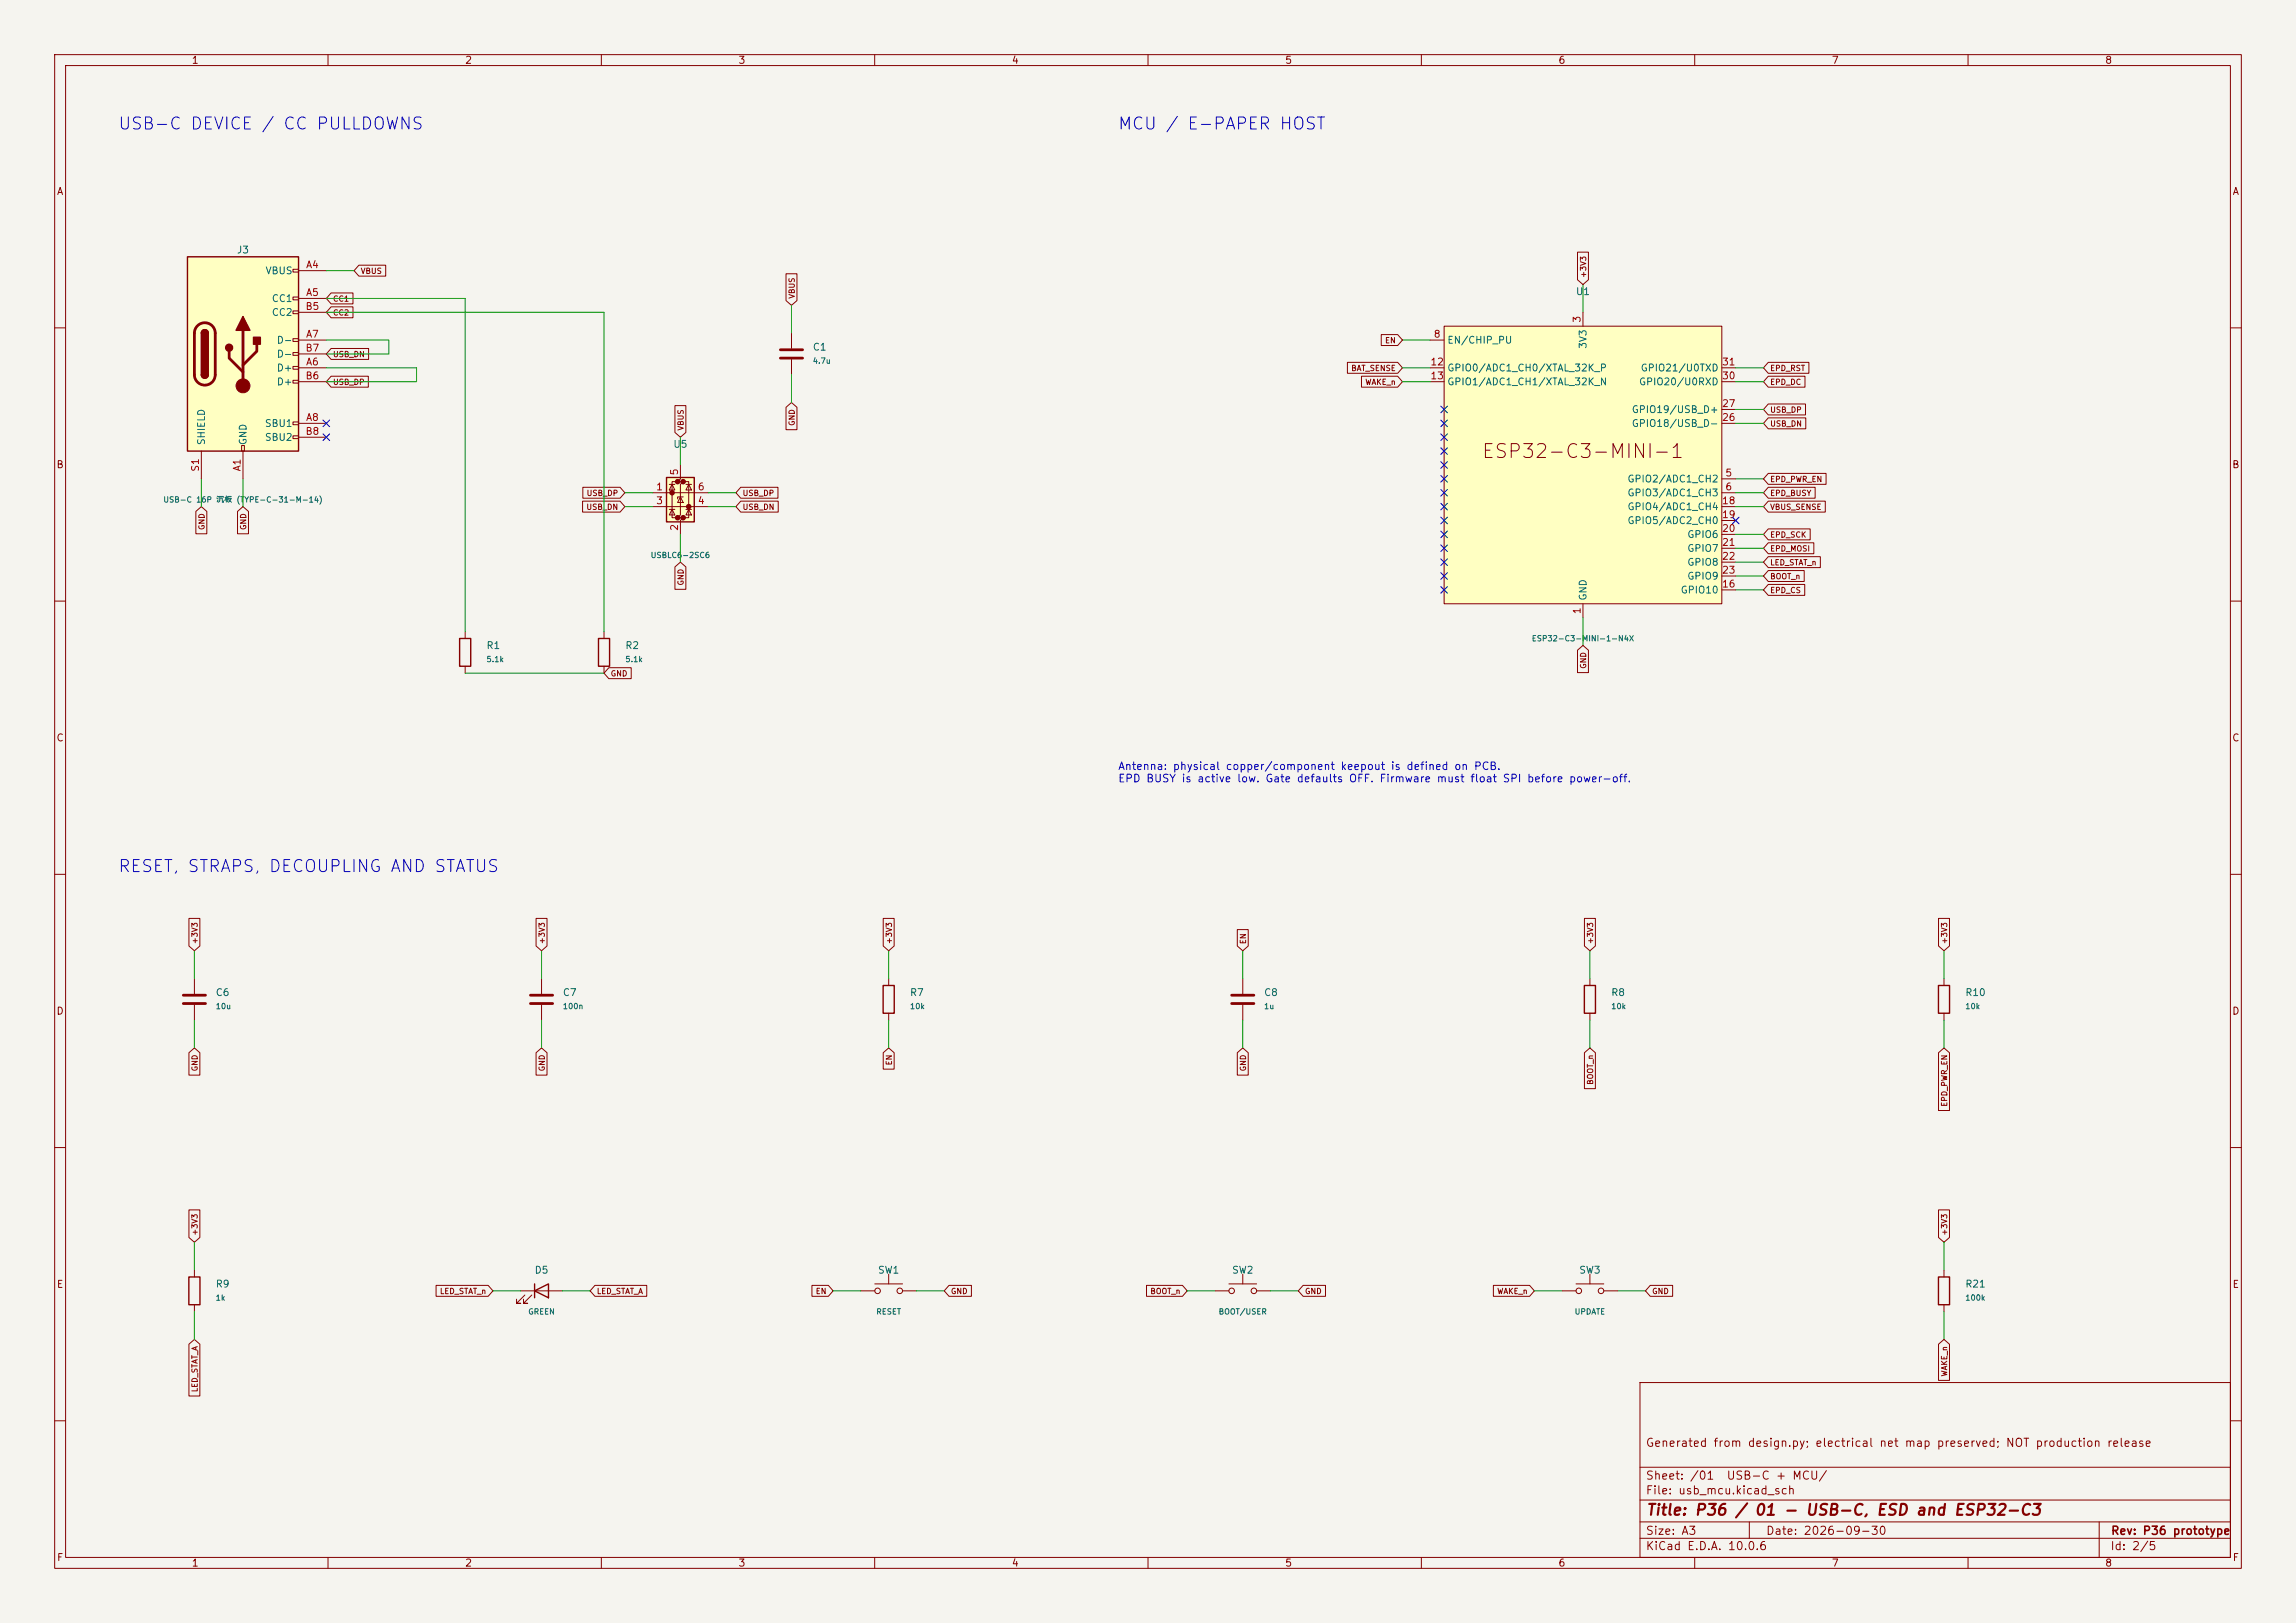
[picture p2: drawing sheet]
<svg xmlns="http://www.w3.org/2000/svg" width="420mm" height="297mm" viewBox="0 0 420 297" stroke-linecap="round" stroke-linejoin="round" font-family="sans-serif">
<defs><g id="words">
<text font-size="2.5" fill="#840000" x="270.9" y="84.5">ESP32-C3-MINI-1</text>
<g font-size="2.2" fill="#0000c2">
<text x="21.5" y="24.3">USB-C DEVICE / CC PULLDOWNS</text>
<text x="204.4" y="24.3">MCU / E-PAPER HOST</text>
<text x="21.5" y="160.2">RESET, STRAPS, DECOUPLING AND STATUS</text>
</g>
<text font-size="2" fill="#840000" x="301" y="277.8">Title: P36 / 01 - USB-C, ESD and ESP32-C3</text>
<g font-size="1.5" fill="#840000">
<text x="300.9" y="265.1">Generated from design.py; electrical net map preserved; NOT production release</text>
<text x="300.9" y="273.8">File: usb_mcu.kicad_sch</text>
<text x="300.9" y="271.1">Sheet: /01</text>
<text x="315.7" y="271.1">USB-C + MCU/</text>
<text x="300.9" y="281.2">Size: A3</text>
<text x="322.9" y="281.2">Date: 2026-09-30</text>
<text x="386" y="281.2">Rev: P36 prototype</text>
<text x="300.9" y="284">KiCad E.D.A. 10.0.6</text>
<text x="385.9" y="284">Id: 2/5</text>
</g>
<g font-size="1.4" fill="#0000c2">
<text x="204.4" y="141.3">Antenna: physical copper/component keepout is defined on PCB.</text>
<text x="204.4" y="143.5">EPD BUSY is active low. Gate defaults OFF. Firmware must float SPI before power-off.</text>
</g>
<g font-size="1.3" fill="#840000">
<text x="35" y="12">1</text>
<text x="85" y="12">2</text>
<text x="135" y="12">3</text>
<text x="185" y="12">4</text>
<text x="235" y="12">5</text>
<text x="285" y="12">6</text>
<text x="335" y="12">7</text>
<text x="385" y="12">8</text>
<text x="10.3" y="36">A</text>
<text x="408.3" y="36">A</text>
<text x="10.2" y="86">B</text>
<text x="408.2" y="86">B</text>
<text x="10.2" y="136">C</text>
<text x="408.2" y="136">C</text>
<text x="10.2" y="186">D</text>
<text x="408.2" y="186">D</text>
<text x="10.3" y="236">E</text>
<text x="408.3" y="236">E</text>
<text x="10.3" y="286">F</text>
<text x="35" y="287">1</text>
<text x="85" y="287">2</text>
<text x="135" y="287">3</text>
<text x="185" y="287">4</text>
<text x="235" y="287">5</text>
<text x="285" y="287">6</text>
<text x="335" y="287">7</text>
<text x="385" y="287">8</text>
<text x="408.3" y="286">F</text>
</g>
<g font-size="1.3" fill="#006464">
<text x="43.2" y="46.7">J3</text>
<text x="48.5" y="50.5">VBUS</text>
<text x="49.6" y="55.6">CC1</text>
<text x="49.6" y="58.1">CC2</text>
<text x="288.2" y="54.3">U1</text>
<text x="50.5" y="63.2">D-</text>
<text x="50.5" y="65.7">D-</text>
<text x="148.6" y="64.5">C1</text>
<text x="264.6" y="63.2">EN/CHIP_PU</text>
<text x="290.5" y="63.9" transform="rotate(-90 290.5 63.9)">3V3</text>
<text x="50.5" y="68.3">D+</text>
<text x="50.5" y="70.8">D+</text>
<text x="264.6" y="68.3">GPIO0/ADC1_CH0/XTAL_32K_P</text>
<text x="264.6" y="70.8">GPIO1/ADC1_CH1/XTAL_32K_N</text>
<text x="299.7" y="70.8">GPIO20/U0RXD</text>
<text x="300" y="68.3">GPIO21/U0TXD</text>
<text x="298.4" y="75.9">GPIO19/USB_D+</text>
<text x="37.8" y="81.6" transform="rotate(-90 37.8 81.6)">SHIELD</text>
<text x="45.4" y="81.6" transform="rotate(-90 45.4 81.6)">GND</text>
<text x="48.3" y="78.4">SBU1</text>
<text x="48.3" y="81">SBU2</text>
<text x="123.1" y="82.2">U5</text>
<text x="298.4" y="78.4">GPIO18/USB_D-</text>
<text x="297.6" y="88.6">GPIO2/ADC1_CH2</text>
<text x="297.6" y="91.1">GPIO3/ADC1_CH3</text>
<text x="297.6" y="93.7">GPIO4/ADC1_CH4</text>
<text x="297.6" y="96.2">GPIO5/ADC2_CH0</text>
<text x="308.5" y="98.8">GPIO6</text>
<text x="308.5" y="101.3">GPIO7</text>
<text x="308.5" y="103.8">GPIO8</text>
<text x="308.5" y="106.4">GPIO9</text>
<text x="290.5" y="110" transform="rotate(-90 290.5 110)">GND</text>
<text x="307.3" y="108.9">GPIO10</text>
<text x="88.9" y="119.1">R1</text>
<text x="114.3" y="119.1">R2</text>
<text x="39.4" y="182.6">C6</text>
<text x="102.9" y="182.6">C7</text>
<text x="166.4" y="182.6">R7</text>
<text x="231.1" y="182.6">C8</text>
<text x="294.6" y="182.6">R8</text>
<text x="359.4" y="182.6">R10</text>
<text x="97.7" y="233.4">D5</text>
<text x="160.5" y="233.4">SW1</text>
<text x="225.3" y="233.4">SW2</text>
<text x="288.8" y="233.4">SW3</text>
<text x="39.4" y="235.9">R9</text>
<text x="359.4" y="235.9">R21</text>
</g>
<g font-size="1.3" fill="#a90000">
<text x="55.9" y="49.4">A4</text>
<text x="55.8" y="57">B5</text>
<text x="55.9" y="54.5">A5</text>
<text x="289.4" y="59.2" transform="rotate(-90 289.4 59.2)">3</text>
<text x="55.8" y="64.6">B7</text>
<text x="55.9" y="62.1">A7</text>
<text x="262.2" y="62.1">8</text>
<text x="55.8" y="69.7">B6</text>
<text x="55.9" y="67.2">A6</text>
<text x="261.6" y="67.2">12</text>
<text x="261.6" y="69.7">13</text>
<text x="314.9" y="69.7">30</text>
<text x="314.9" y="67.2">31</text>
<text x="55.9" y="77.3">A8</text>
<text x="314.9" y="77.3">26</text>
<text x="314.9" y="74.8">27</text>
<text x="55.8" y="79.9">B8</text>
<text x="36.7" y="86.4" transform="rotate(-90 36.7 86.4)">S1</text>
<text x="44.3" y="86.4" transform="rotate(-90 44.3 86.4)">A1</text>
<text x="124.3" y="87.1" transform="rotate(-90 124.3 87.1)">5</text>
<text x="315.5" y="87.5">5</text>
<text x="119.9" y="90">1</text>
<text x="119.9" y="92.6">3</text>
<text x="127.5" y="92.6">4</text>
<text x="127.5" y="90">6</text>
<text x="314.9" y="92.6">18</text>
<text x="314.9" y="95.1">19</text>
<text x="315.5" y="90">6</text>
<text x="124.3" y="97.3" transform="rotate(-90 124.3 97.3)">2</text>
<text x="314.9" y="97.7">20</text>
<text x="314.9" y="100.2">21</text>
<text x="314.9" y="107.8">16</text>
<text x="314.9" y="102.7">22</text>
<text x="314.9" y="105.3">23</text>
<text x="289.4" y="112.5" transform="rotate(-90 289.4 112.5)">1</text>
</g>
<g font-size="1" fill="#840000">
<text x="65.9" y="50.4">VBUS</text>
<text x="290.4" y="50.9" transform="rotate(-90 290.4 50.9)">+3V3</text>
<text x="60.8" y="55.4">CC1</text>
<text x="60.8" y="58">CC2</text>
<text x="145.6" y="54.8" transform="rotate(-90 145.6 54.8)">VBUS</text>
<text x="60.8" y="65.6">USB_DN</text>
<text x="253.3" y="63.1">EN</text>
<text x="60.8" y="70.7">USB_DP</text>
<text x="247.1" y="68.1">BAT_SENSE</text>
<text x="249.6" y="70.7">WAKE_n</text>
<text x="323.7" y="70.7">EPD_DC</text>
<text x="323.7" y="68.1">EPD_RST</text>
<text x="323.7" y="75.8">USB_DP</text>
<text x="125.3" y="78.9" transform="rotate(-90 125.3 78.9)">VBUS</text>
<text x="145.6" y="78" transform="rotate(-90 145.6 78)">GND</text>
<text x="323.7" y="78.3">USB_DN</text>
<text x="323.7" y="88.5">EPD_PWR_EN</text>
<text x="107.2" y="93.5">USB_DN</text>
<text x="107.2" y="91">USB_DP</text>
<text x="135.7" y="93.5">USB_DN</text>
<text x="135.7" y="91">USB_DP</text>
<text x="323.7" y="91">EPD_BUSY</text>
<text x="323.7" y="93.5">VBUS_SENSE</text>
<text x="37.7" y="97.1" transform="rotate(-90 37.7 97.1)">GND</text>
<text x="45.3" y="97.1" transform="rotate(-90 45.3 97.1)">GND</text>
<text x="323.7" y="98.6">EPD_SCK</text>
<text x="323.7" y="101.2">EPD_MOSI</text>
<text x="125.3" y="107.2" transform="rotate(-90 125.3 107.2)">GND</text>
<text x="323.7" y="106.2">BOOT_n</text>
<text x="323.7" y="103.7">LED_STAT_n</text>
<text x="323.7" y="108.8">EPD_CS</text>
<text x="111.6" y="124">GND</text>
<text x="290.4" y="122.5" transform="rotate(-90 290.4 122.5)">GND</text>
<text x="36.4" y="172.9" transform="rotate(-90 36.4 172.9)">+3V3</text>
<text x="99.9" y="172.9" transform="rotate(-90 99.9 172.9)">+3V3</text>
<text x="163.4" y="172.9" transform="rotate(-90 163.4 172.9)">+3V3</text>
<text x="228.2" y="172.9" transform="rotate(-90 228.2 172.9)">EN</text>
<text x="291.7" y="172.9" transform="rotate(-90 291.7 172.9)">+3V3</text>
<text x="356.4" y="172.9" transform="rotate(-90 356.4 172.9)">+3V3</text>
<text x="36.4" y="196.1" transform="rotate(-90 36.4 196.1)">GND</text>
<text x="99.9" y="196.1" transform="rotate(-90 99.9 196.1)">GND</text>
<text x="163.4" y="195" transform="rotate(-90 163.4 195)">EN</text>
<text x="228.2" y="196.1" transform="rotate(-90 228.2 196.1)">GND</text>
<text x="291.7" y="198.6" transform="rotate(-90 291.7 198.6)">BOOT_n</text>
<text x="356.4" y="202.6" transform="rotate(-90 356.4 202.6)">EPD_PWR_EN</text>
<text x="36.4" y="226.2" transform="rotate(-90 36.4 226.2)">+3V3</text>
<text x="356.4" y="226.2" transform="rotate(-90 356.4 226.2)">+3V3</text>
<text x="80.4" y="237">LED_STAT_n</text>
<text x="109.1" y="237">LED_STAT_A</text>
<text x="149.1" y="237">EN</text>
<text x="173.8" y="237">GND</text>
<text x="210.3" y="237">BOOT_n</text>
<text x="238.6" y="237">GND</text>
<text x="273.8" y="237">WAKE_n</text>
<text x="302.1" y="237">GND</text>
<text x="36.4" y="254.9" transform="rotate(-90 36.4 254.9)">LED_STAT_A</text>
<text x="356.4" y="252" transform="rotate(-90 356.4 252)">WAKE_n</text>
</g>
<g font-size="1" fill="#006464">
<text x="148.6" y="66.8">4.7u</text>
<text x="29.8" y="92.2">USB-C 16P 沉板 (TYPE-C-31-M-14)</text>
<text x="118.9" y="102.4">USBLC6-2SC6</text>
<text x="280.1" y="117.6">ESP32-C3-MINI-1-N4X</text>
<text x="88.9" y="121.4">5.1k</text>
<text x="114.3" y="121.4">5.1k</text>
<text x="39.4" y="184.9">10u</text>
<text x="102.9" y="184.9">100n</text>
<text x="166.4" y="184.9">10k</text>
<text x="231.1" y="184.9">1u</text>
<text x="294.6" y="184.9">10k</text>
<text x="359.4" y="184.9">10k</text>
<text x="39.4" y="238.2">1k</text>
<text x="359.4" y="238.2">100k</text>
<text x="96.5" y="240.8">GREEN</text>
<text x="160.2" y="240.8">RESET</text>
<text x="222.8" y="240.8">BOOT/USER</text>
<text x="287.9" y="240.8">UPDATE</text>
</g>
</g></defs>
<path d="M0 0h420v297h-420z" fill="#f5f4ef" stroke="#f5f4ef" stroke-width=".18"/>
<g fill="none" stroke="#840000" stroke-width=".18">
<path d="M10 10h400v277h-400zM12 12h396v273h-396zM60 10v2M110 10v2M160 10v2M210 10v2M260 10v2M310 10v2M360 10v2M10 60h2M408 60h2M10 110h2"/>
<path d="M408 110h2M10 160h2M408 160h2M10 210h2M408 210h2M300 253h108v32h-108zM10 260h2M300 278.5h108M300 274.5h108M300 268.5h108M320 278.5v3M384 278.5v6.5"/>
<path d="M408 260h2M60 285v2M110 285v2M160 285v2M210 285v2M260 285v2M300 281.5h108M310 285v2M360 285v2"/>
</g>
<path d="M264.2 59.7h50.8v50.8h-50.8z" fill="#ffffc2"/>
<g fill="none" stroke="#840000" stroke-width=".18">
<path d="M264.2 59.7h50.8v50.8h-50.8zM289.6 57.2v2.5M144.8 61v2.8M144.8 65.8v2.8M261.6 62.2h2.6M261.6 67.3h2.6M261.6 69.9h2.6M315 67.3h2.5M315 69.9h2.5M315 77.5h2.5M315 74.9h2.5M315 87.6h2.5"/>
<path d="M315 90.2h2.5M315 92.7h2.5M315 95.3h2.5M315 97.8h2.5M289.6 110.5v2.5M315 108h2.5M315 100.3h2.5M315 102.9h2.5M315 105.4h2.5M35.6 179.1v2.8M99.1 179.1v2.8M162.6 179.1v1.2"/>
<path d="M227.3 179.1v2.8M290.8 179.1v1.2M355.6 179.1v1.2M35.6 183.9v2.8M99.1 183.9v2.8M162.6 185.4v1.3M227.3 183.9v2.8M290.8 185.4v1.3M355.6 185.4v1.3M35.6 232.4v1.3M35.6 238.8v1.2M95.2 236.2h7.7"/>
<path d="M96 237l-1.5 1.5h.7h-.7v-.8M97.3 237l-1.5 1.5h.7h-.7v-.8M157.5 236.2h2.5M160 234.9h5.1M162.6 233.2v1.7M165.1 236.2h2.5M222.2 236.2h2.6M224.8 234.9h5.1M227.3 233.2v1.7M229.9 236.2h2.5M285.7 236.2h2.6M288.3 234.9h5.1"/>
<path d="M290.8 233.2v1.7M293.4 236.2h2.5M355.6 232.4v1.3M355.6 238.8v1.2"/>
<circle cx="160.5" cy="236.2" r=".51"/>
<circle cx="164.6" cy="236.2" r=".51"/>
<circle cx="225.3" cy="236.2" r=".51"/>
<circle cx="229.4" cy="236.2" r=".51"/>
<circle cx="288.8" cy="236.2" r=".51"/>
<circle cx="292.9" cy="236.2" r=".51"/>
</g>
<path d="M142.7 64h4.1M142.7 65.5h4.1M33.5 182.1h4.1M33.5 183.6h4.1M97 182.1h4.1M97 183.6h4.1M225.3 182.1h4.1M225.3 183.6h4.1" fill="none" stroke="#840000" stroke-width=".51"/>
<path d="M161.5 180.3h2.1v5.1h-2.1zM289.8 180.3h2v5.1h-2zM354.6 180.3h2v5.1h-2zM34.5 233.7h2.1v5.1h-2.1zM97.8 236.2l2.5-1.3v2.6zM97.8 234.9v2.6M354.6 233.7h2v5.1h-2z" fill="none" stroke="#840000" stroke-width=".25"/>
<path d="M121.9 87.4h5.1v8.1h-5.1z" fill="#ffffc2"/>
<g fill="#840000" stroke="#840000" stroke-width=".51">
<circle cx="122.9" cy="90.2" r=".25"/>
<circle cx="124" cy="88.1" r=".25"/>
<circle cx="124" cy="94.7" r=".25"/>
<circle cx="125" cy="88.1" r=".25"/>
<circle cx="125" cy="94.7" r=".25"/>
<circle cx="126" cy="92.7" r=".25"/>
</g>
<g fill="none" stroke="#840000" stroke-width=".18">
<path d="M119.4 90.2h10.1M119.4 92.7h10.1M122.4 93.2h1M122.4 88.6h1M122.9 88.6l.5 1.1h-1zM122.9 93.2l.5 1h-1zM124 88.1h-1.1v6.6h1.1M124.5 85.1v2.5l-.5 .5h1l-.5 .5v5.6l-.5 .5h1l-.5 .6v2.5M124.5 90.9l.5 1h-1zM125 90.9h-1v.4M125 88.1h1v6.6h-1M125.5 93.2h1"/>
<path d="M125.5 88.6h1M126 88.6l.5 1.1h-1zM126 93.2l.5 1h-1z"/>
</g>
<path d="M121.9 87.4h5.1v8.1h-5.1z" fill="none" stroke="#840000" stroke-width=".25"/>
<path d="M34.3 47h20.3v35.6h-20.3z" fill="#ffffc2"/>
<g fill="none" stroke="#840000" stroke-width=".18">
<path d="M53.6 49.3h1v.5h-1zM53.6 54.4h1v.5h-1zM53.6 56.9h1v.5h-1zM54.6 49.5h5.1M54.6 54.6h5.1M54.6 57.2h5.1M60.6 53.6h4v2h-4l-.9-1zM60.6 56.1h4v2.1h-4l-.9-1zM65.6 48.5h5v2h-5l-.8-1zM143.8 50.1h2v4.9l-1 .9-1-.9zM288.6 46.1h2v5.1l-1 .9-1-.9zM53.6 62h1v.5h-1z"/>
<path d="M53.6 64.5h1v.5h-1zM53.6 67.1h1v.5h-1zM53.6 69.6h1v.5h-1zM53.6 77.2h1v.5h-1zM53.6 79.8h1v.5h-1zM54.6 67.3h5.1M54.6 62.2h5.1M54.6 77.5h5.1M54.6 69.9h5.1M54.6 64.8h5.1M60.6 63.8h6.8v2h-6.8l-.9-1zM60.6 68.8h6.8v2.1h-6.8l-.9-1z"/>
<path d="M123.5 74.2h2v4.9l-1 .9-1-.9zM143.8 74.5l1-.8 1 .8v4.1h-2zM246.5 66.3h9.2l.8 1-.8 1h-9.2zM249 68.8h6.7l.8 1.1-.8 1h-6.7zM252.7 61.2h3l.8 1-.8 1h-3zM323.5 68.8h6.7v2.1h-6.7l-.9-1zM323.5 66.3h7.4v2h-7.4l-.9-1zM323.5 76.5h6.8v2h-6.8l-.9-1zM323.5 73.9h6.8v2h-6.8l-.9-1zM35.8 93.6l1-.9 1 .9v4.1h-2zM36.8 82.6v5M43.4 93.6l1-.9 1.1 .9v4.1h-2.1z"/>
<path d="M44.2 81.5h.5v1.1h-.5zM44.4 82.6v5M54.6 80h5.1M106.6 91.7h6.8l.9 1-.9 1h-6.8zM106.6 89.2h6.8l.9 1-.9 1h-6.8zM135.5 91.7h6.9v2h-6.9l-.9-1zM135.5 89.2h6.8v2h-6.8l-.9-1zM323.5 96.8h7.6v2h-7.6l-.9-1zM323.5 99.3h8.3v2h-8.3l-.9-1zM323.5 86.6h10.5v2h-10.5l-.9-1zM323.5 89.2h8.5v2h-8.5l-.9-1zM323.5 91.7h10.4v2h-10.4l-.9-1z"/>
<path d="M85.1 115.6v1.2M110.5 115.6v1.2M123.5 103.7l1-.8 1 .8v4.1h-2zM288.6 119l1-.9 1 .9v4.1h-2zM323.5 104.4h6.5v2h-6.5l-.9-1zM323.5 106.9h6.6v2.1h-6.6l-.9-1zM323.5 101.9h9.5v2h-9.5l-.9-1zM85.1 121.9v1.3M110.5 121.9v1.3M111.4 122.2h4.1v2h-4.1l-.9-1zM34.6 168.1h2v5l-1 .9-1-.9zM98.1 168.1h2v5l-1 .9-1-.9z"/>
<path d="M161.6 168.1h2v5l-1 .9-1-.9zM226.3 170.1h2v3l-1 .9-1-.9zM289.8 168.1h2v5l-1 .9-1-.9zM354.6 168.1h2v5l-1 .9-1-.9zM34.6 192.6l1-.8 1 .8v4.1h-2zM98.1 192.6l1-.8 1 .8v4.1h-2zM161.6 192.6l1-.8 1 .8v3h-2zM226.3 192.6l1-.8 1 .8v4.1h-2zM289.8 192.6l1-.8 1 .8v6.6h-2zM354.6 192.6l1-.8 1 .8v10.6h-2zM34.6 221.4h2v5.1l-1 .8-1-.8zM79.8 235.2h9.5l.9 1-.9 1h-9.5z"/>
<path d="M108.8 235.2h9.5v2h-9.5l-.9-1zM148.5 235.2h3l.9 1-.9 1h-3zM173.6 235.2h4.1v2h-4.1l-.9-1zM209.7 235.2h6.6l.9 1-.9 1h-6.6zM238.4 235.2h4.1v2h-4.1l-.9-1zM273.2 235.2h6.6l.9 1-.9 1h-6.6zM301.9 235.2h4.1v2h-4.1l-.9-1zM354.6 221.4h2v5.1l-1 .8-1-.8zM34.6 246l1-.9 1 .9v9.5h-2zM354.6 246l1-.9 1 .9v6.6h-2z"/>
</g>
<path d="M34.3 47h20.3v35.6h-20.3zM36.8 61a.64 .64 0 0 1 .7-.7 .64 .64 0 0 1 .6 .7M36.8 68.6a.64 .64 0 0 0 .7 .6 .64 .64 0 0 0 .6-.6M84.1 116.8h2v5.1h-2zM109.5 116.8h2v5.1h-2z" fill="none" stroke="#840000" stroke-width=".25"/>
<path d="M36.1 59.6a1.9 1.9 0 0 1 2.1-.4 1.9 1.9 0 0 1 1.2 1.8v7.6a1.91 1.91 0 0 1-1.9 1.9 1.91 1.91 0 0 1-1.9-1.9v-7.8l.1-.6zM41.9 64.3v1.2l2.5 2.6M44.4 60.5v10.1M47 63v1.3l-2.6 2.5" fill="none" stroke="#840000" stroke-width=".51"/>
<g fill="#840000" stroke="#840000" stroke-width=".25">
<path d="M36.8 61h1.3v7.6h-1.3z"/>
<path d="M37 60.5a.64 .64 0 0 1 .7-.1 .64 .64 0 0 1 .4 .6h-1.3z"/>
<path d="M36.8 68.6h1.3a.64 .64 0 0 1-.6 .6 .64 .64 0 0 1-.7-.6z"/>
<path d="M44.4 57.9l1.3 2.6h-2.5z"/>
<path d="M46.4 61.7h1.2v1.3h-1.2z"/>
<circle cx="41.9" cy="63.6" r=".63"/>
</g>
<circle cx="44.4" cy="70.6" r="1.27" fill="#840000" stroke="#840000" stroke-width=".18"/>
<g fill="none" stroke="#009600" stroke-width=".18">
<path d="M59.7 57.2h50.8v58.4M59.7 49.5h5.1M59.7 54.6h25.4v61M144.8 55.9v5.1M289.6 52.1v5.1M59.7 62.2h11.4v2.6h-11.4M59.7 67.3h16.5v2.6h-16.5M144.8 68.6v5.1M256.5 62.2h5.1M256.5 69.9h5.1M256.5 67.3h5.1M317.5 69.9h5.1"/>
<path d="M317.5 77.5h5.1M317.5 74.9h5.1M317.5 67.3h5.1M36.8 87.6v5.1M44.4 87.6v5.1M114.3 90.2h5.1M114.3 92.7h5.1M124.5 80v5.1M124.5 97.8v5.1M129.5 90.2h5.1M129.5 92.7h5.1M317.5 90.2h5.1"/>
<path d="M317.5 87.6h5.1M317.5 92.7h5.1M317.5 97.8h5.1M289.6 113v5.1M317.5 102.9h5.1M317.5 108h5.1M317.5 105.4h5.1M317.5 100.3h5.1M85.1 123.2h25.4M35.6 174v5.1M99.1 174v5.1M162.6 174v5.1"/>
<path d="M227.3 174v5.1M290.8 174v5.1M355.6 174v5.1M35.6 186.7v5.1M99.1 186.7v5.1M162.6 186.7v5.1M227.3 186.7v5.1M290.8 186.7v5.1M355.6 186.7v5.1M35.6 227.3v5.1M90.2 236.2h5M102.9 236.2h5"/>
<path d="M152.4 236.2h5.1M167.6 236.2h5.1M217.2 236.2h5M232.4 236.2h5.1M280.7 236.2h5M295.9 236.2h5.1M355.6 227.3v5.1M35.6 240v5.1M355.6 240v5.1"/>
</g>
<g fill="none" stroke="#000084" stroke-width=".18">
<path d="M59.1 79.4l1.2 1.2M59.1 76.9l1.2 1.2M60.3 79.4l-1.2 1.2M60.3 76.9l-1.2 1.2M263.6 79.4l1.2 1.2M263.6 76.9l1.2 1.2M263.6 74.3l1.2 1.2M264.8 79.4l-1.2 1.2M264.8 76.9l-1.2 1.2M264.8 74.3l-1.2 1.2M263.6 87l1.2 1.2M263.6 89.6l1.2 1.2"/>
<path d="M263.6 92.1l1.2 1.2M263.6 94.6l1.2 1.3M263.6 81.9l1.2 1.3M263.6 97.2l1.2 1.2M263.6 99.7l1.2 1.2M263.6 84.5l1.2 1.2M264.8 87l-1.2 1.2M264.8 89.6l-1.2 1.2M264.8 92.1l-1.2 1.2M264.8 94.6l-1.2 1.3M264.8 81.9l-1.2 1.3M264.8 97.2l-1.2 1.2"/>
<path d="M264.8 99.7l-1.2 1.2M264.8 84.5l-1.2 1.2M316.9 94.6l1.2 1.3M318.1 94.6l-1.2 1.3M263.6 107.3l1.2 1.3M263.6 102.3l1.2 1.2M263.6 104.8l1.2 1.2M264.8 107.3l-1.2 1.3M264.8 102.3l-1.2 1.2M264.8 104.8l-1.2 1.2"/>
</g>
<use href="#words"/>
</svg>
